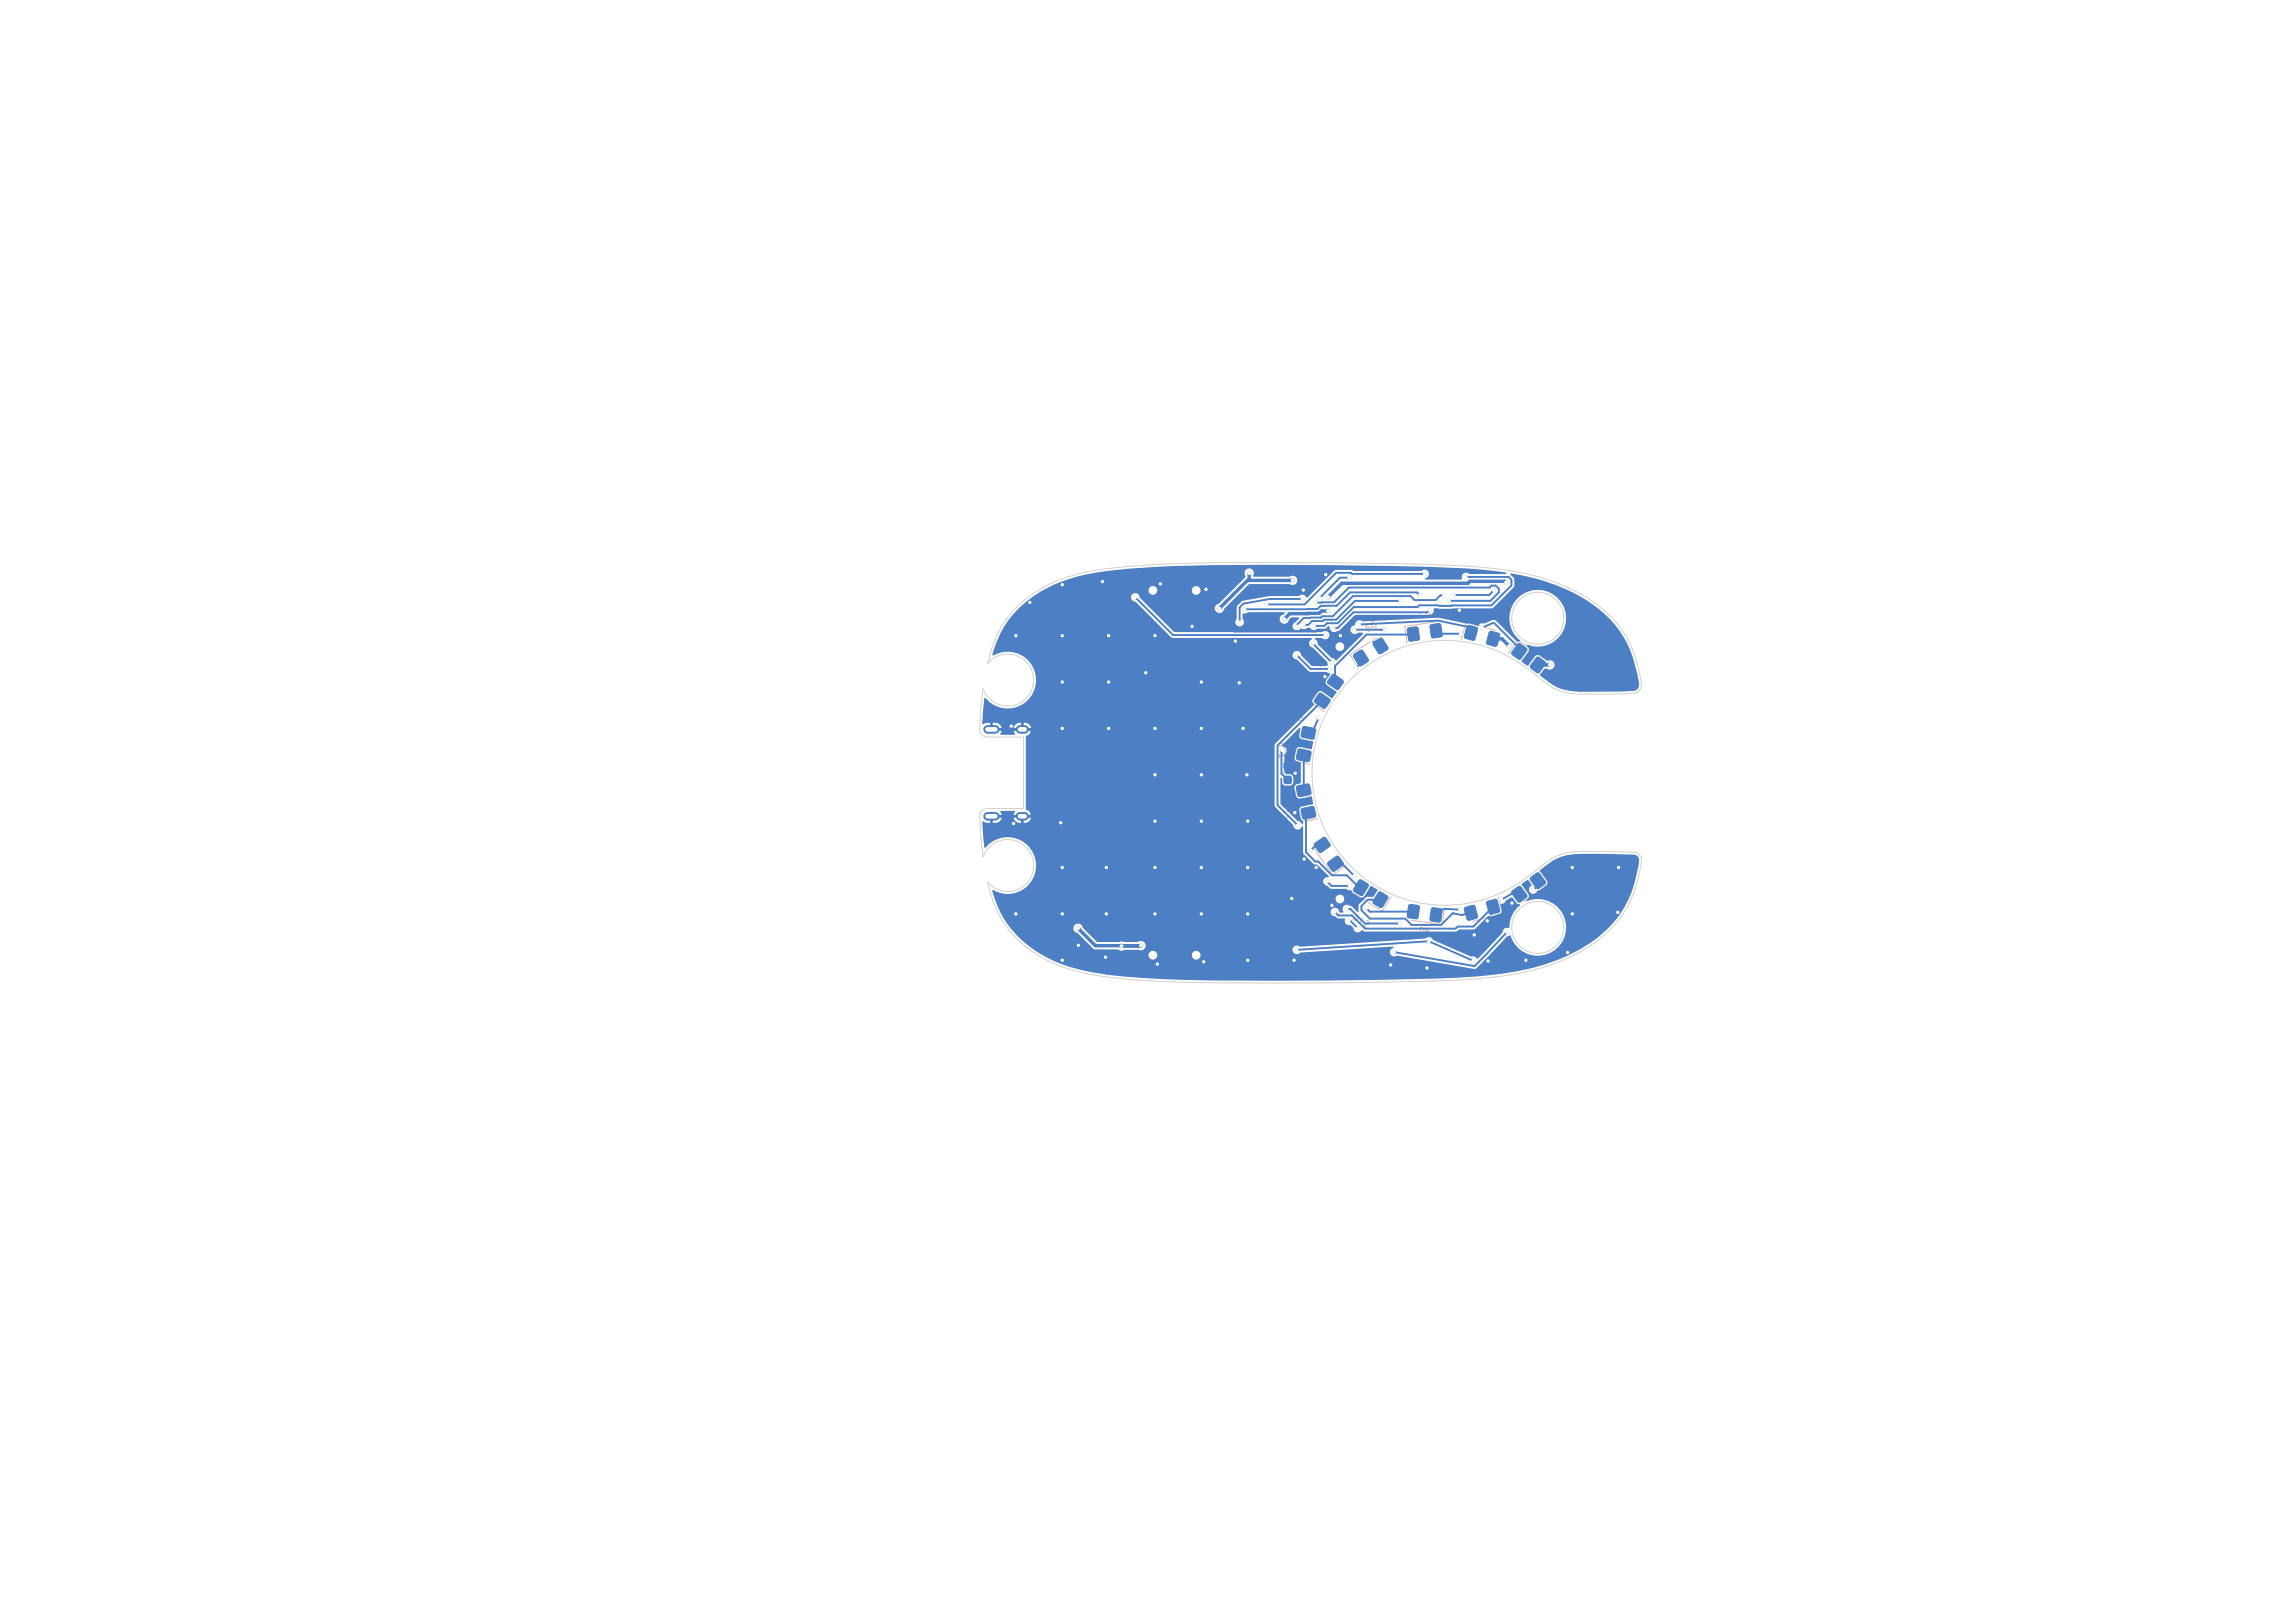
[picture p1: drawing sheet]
<svg xmlns="http://www.w3.org/2000/svg" width="297mm" height="210mm" viewBox="0 0 297 210" stroke-linecap="round" stroke-linejoin="round" font-family="sans-serif">
<defs><g id="words">
<g font-size="1.1" fill="#e8b2a7">
<text x="177.8" y="80.1" transform="rotate(148 177.8 80.1)">D9</text>
<text x="192.8" y="79.3" transform="rotate(-165 192.8 79.3)">D8</text>
<text x="170.7" y="84.6" transform="rotate(125 170.7 84.6)">D4</text>
<text x="202.7" y="85.2" transform="rotate(-144 202.7 85.2)">D2</text>
<text x="168" y="90.9" transform="rotate(102 168 90.9)">D10</text>
<text x="165.6" y="103.9" transform="rotate(78 165.6 103.9)">D11</text>
<text x="169.7" y="114" transform="rotate(55 169.7 114)">D5</text>
<text x="183.4" y="120.9" transform="rotate(8 183.4 120.9)">D6</text>
</g>
<g font-size="1.1" fill="#fff">
<text x="185.2" y="78.8" transform="rotate(172 185.2 78.8)">D3</text>
<text x="165.3" y="95.9" transform="rotate(90 165.3 95.9)">RT1</text>
<text x="174.8" y="119" transform="rotate(32 174.8 119)">D12</text>
<text x="190.7" y="121.4" transform="rotate(-15 190.7 121.4)">D13</text>
</g>
</g></defs>
<g fill="none" stroke="#e8b2a7" stroke-width=".16">
<path d="M133.2 98.2l.4 1 .3-1M134.2 98.7h.4M134.7 98.2h-.5v1h.5M135.1 98.2v1M136.2 98.2v1l-.6-1v1M137.4 98.7h.4M137.9 98.2h-.5v1M138.3 98.2v1M139.3 98.2v1l-.5-1v1M139.8 98.2a.51 .51 0 0 1 .6 .5 .51 .51 0 0 1-.6 .5zM140.8 98.7h.3M141.3 98.2h-.5v1h.5"/>
<path d="M141.7 98.7h.5l.1-.2-.1-.2-.1-.1h-.4v1M142 98.7l.3 .5M143.8 98.1a1.15 1.15 0 0 0 0 1.5M144.1 98.3a.34 .34 0 0 1 .4-.1 .34 .34 0 0 1 .3 .3v.4a.33 .33 0 0 1-.4 .3 .33 .33 0 0 1-.3-.3zM145.2 98.7h.5l.1-.2-.1-.2-.1-.1h-.4v1M145.4 98.7l.4 .5M146.7 98.3a.47 .47 0 0 0-.6 .4 .47 .47 0 0 0 .6 .5l.1-.4h-.2M147 99.2l.4-1 .3 1M147.1 98.9h.5M148.6 98.2v1l-.6-1v1M149.1 98.2v1M150.1 98.3a.4 .4 0 0 0-.5 0 .4 .4 0 0 0-.1 .5 .37 .37 0 0 0 .2 .4 .37 .37 0 0 0 .4-.1"/>
<path d="M150.5 98.1a1.15 1.15 0 0 1 0 1.5M152 98.7h.5l.1-.2-.1-.2-.1-.1h-.4v1M152.2 98.7l.4 .5M153 98.7h.3M153.5 98.2h-.5v1h.5M153.8 98.2l.3 1 .3-1M155.4 99.2l.3-1 .3 1M155.5 98.9h.5M157.1 98.3l.4-.1 .1 .1 .1 .2-.7 .7h.7M158.1 98.3l.2-.1a.53 .53 0 0 1 .3 .5 .53 .53 0 0 1-.3 .5l-.2-.1-.1-.3zM159 98.3l.4-.1 .1 .1 .1 .2-.6 .7h.6M160.4 98.2a.4 .4 0 0 0-.4 .4v.4v.2h.3l.2-.1v-.3l-.1-.2h-.3l-.1 .2"/>
<path d="M161 98.8h.7M162.1 99.2h.6M162.1 98.5l.3-.3v1M163.2 98.3l.1-.1a.53 .53 0 0 1 .4 .5 .53 .53 0 0 1-.4 .5 .66 .66 0 0 1-.1-.9zM128.8 107.4l.5-.1 .1-.1-.1-.3h-.1h-.4v1M129.8 107.3h.3M130.3 106.9h-.5v1h.5M130.7 107.4l.5-.1 .1-.1-.1-.3h-.1h-.4v1M131 107.4l.3 .5M132.2 106.9h-.3l-.2 .1 .1 .3 .4 .2v.3l-.2 .1-.3-.1M132.7 107a.34 .34 0 0 1 .4-.1 .34 .34 0 0 1 .2 .3v.3a.33 .33 0 0 1-.3 .4 .33 .33 0 0 1-.4-.4zM134.3 106.9v1l-.6-1v1"/>
<path d="M134.6 107.9l.4-1 .3 1M134.7 107.6h.5M135.6 106.9v1h.5M137.2 107.4l.5-.1 .1-.1-.1-.3h-.1h-.4v1M138.2 107.4l.5-.1 .1-.1-.1-.3h-.1h-.4v1M138.4 107.4l.4 .5M139.2 107a.34 .34 0 0 1 .4-.1 .34 .34 0 0 1 .2 .3v.3a.33 .33 0 0 1-.3 .4 .33 .33 0 0 1-.4-.4zM140.1 106.9h.6M140.4 106.9v1M141 107a.34 .34 0 0 1 .4-.1 .34 .34 0 0 1 .2 .3v.3a.33 .33 0 0 1-.3 .4 .33 .33 0 0 1-.3-.4zM141.9 106.9h.6M142.2 106.9v1"/>
<path d="M142.7 106.9l.3 .5M143 107.4v.5M143.3 106.9l-.3 .5M143.7 107.4l.4-.1 .1-.1v-.3h-.2h-.3v1M144.7 107.3h.3M145.1 106.9h-.4v1h.4M146.3 107.5h.8M148.9 106.9v1l-.6-1v1M149.4 107a.34 .34 0 0 1 .4-.1 .34 .34 0 0 1 .2 .3v.3a.33 .33 0 0 1-.3 .4 .33 .33 0 0 1-.4-.4zM150.3 106.9h.6M150.6 106.9v1M151.8 107.9l.3-1 .4 1"/>
<path d="M151.9 107.6h.5M153.6 107.9v-1l.3 .7 .3-.7v1M154.7 107.3h.3M155.2 106.9h-.5v1h.5M155.6 106.9a.51 .51 0 0 1 .6 .5 .51 .51 0 0 1-.6 .5zM156.6 106.9v1M157.7 106.9a.4 .4 0 0 0-.5 0 .4 .4 0 0 0-.2 .5 .37 .37 0 0 0 .2 .4 .37 .37 0 0 0 .5 0M158 107.9l.3-1 .3 1M158 107.6h.5M159 106.9v1h.4M160.5 106.9a.51 .51 0 0 1 .6 .5 .51 .51 0 0 1-.6 .5zM161.5 107.3h.4"/>
<path d="M162 106.9h-.5v1h.5M162.3 106.9l.3 1 .4-1M163.3 106.9v1M164.3 106.9a.4 .4 0 0 0-.5 0 .4 .4 0 0 0-.1 .5 .37 .37 0 0 0 .2 .4 .37 .37 0 0 0 .4 0M164.8 107.3h.3M165.2 106.9h-.4v1h.4"/>
</g>
<g fill="none" stroke="#e8b2a7" stroke-width=".13">
<path d="M166.1 99.7v.6M167.2 99.7v.6M168.2 94.5l-.8 4 2.1 .4M172 87.5l-2.4 3.3 1.8 1.3M178.2 82.6l-3.5 2.1 1.1 1.9M185.8 80.5l-4 .6 .3 2.2M193.6 81.6l-3.9-1.1-.6 2.2M195.2 84.6l1.3-1.8 3.3 2.4M166.2 105.6l.1 .4M167.6 102.4l.8 4 2.1-.5M170.1 109.9l2.4 3.3 1.7-1.2M175.4 115.8l3.5 2.1 1.1-1.9"/>
<path d="M187 117.4l-.4 2.2-4-.5M193.9 116l.6 2.2-4 1M199.3 112.6l1.2 1.7-3.3 2.4M201.1 114.8a.4 .4 0 0 1 .6 .1 .4 .4 0 0 1-.1 .6zM201.7 114.4l.5-.3 .1 .8"/>
</g>
<g fill="#fff" stroke="#fff" stroke-width=".13">
<circle cx="139.5" cy="120.1" r=".18"/>
<circle cx="167.3" cy="75.1" r=".17"/>
<circle cx="157.8" cy="78.7" r=".18"/>
<circle cx="161.7" cy="74.2" r=".17"/>
<circle cx="147.7" cy="122.4" r=".18"/>
<circle cx="145.1" cy="122.4" r=".18"/>
<circle cx="137.5" cy="82.3" r=".15"/>
<circle cx="143.5" cy="82.3" r=".15"/>
<circle cx="137.5" cy="118.3" r=".15"/>
<circle cx="133.3" cy="78" r=".15"/>
<circle cx="137.3" cy="106.5" r=".15"/>
<circle cx="137.5" cy="75.7" r=".15"/>
<circle cx="156.1" cy="76.3" r=".15"/>
<circle cx="161.5" cy="118.3" r=".15"/>
<circle cx="173.5" cy="82.3" r=".15"/>
<circle cx="160.9" cy="94.3" r=".15"/>
<circle cx="143.5" cy="88.3" r=".15"/>
<circle cx="209.5" cy="112.3" r=".15"/>
<circle cx="171.5" cy="87.6" r=".15"/>
<circle cx="172.4" cy="117.2" r=".15"/>
<circle cx="155.5" cy="118.3" r=".15"/>
<circle cx="167.6" cy="105.2" r=".15"/>
<circle cx="160.4" cy="88.4" r=".15"/>
<circle cx="139.6" cy="122.3" r=".15"/>
<circle cx="159.9" cy="83" r=".15"/>
<circle cx="209.4" cy="118.1" r=".15"/>
<circle cx="184.7" cy="125.3" r=".15"/>
<circle cx="203.5" cy="118.3" r=".15"/>
<circle cx="167.2" cy="116.3" r=".15"/>
<circle cx="143.5" cy="94.3" r=".15"/>
<circle cx="143.1" cy="123.9" r=".15"/>
<circle cx="149.5" cy="118.3" r=".15"/>
<circle cx="149.5" cy="82.3" r=".15"/>
<circle cx="192.5" cy="119.2" r=".15"/>
<circle cx="155.5" cy="100.3" r=".15"/>
<circle cx="137.5" cy="124.3" r=".15"/>
<circle cx="148.3" cy="87.1" r=".15"/>
<circle cx="149.5" cy="112.3" r=".15"/>
<circle cx="161.5" cy="106.3" r=".15"/>
<circle cx="131.5" cy="118.3" r=".15"/>
<circle cx="195.7" cy="116.9" r=".15"/>
<circle cx="137.5" cy="112.3" r=".15"/>
<circle cx="155.5" cy="112.3" r=".15"/>
<circle cx="155.5" cy="106.3" r=".15"/>
<circle cx="197.5" cy="124.3" r=".15"/>
<circle cx="180" cy="124.9" r=".15"/>
<circle cx="171.6" cy="74.4" r=".15"/>
<circle cx="155.8" cy="124.5" r=".15"/>
<circle cx="155.5" cy="94.3" r=".15"/>
<circle cx="188.9" cy="79" r=".15"/>
<circle cx="168.8" cy="111.2" r=".15"/>
<circle cx="137.5" cy="94.3" r=".15"/>
<circle cx="192.6" cy="124.4" r=".15"/>
<circle cx="154.3" cy="81.1" r=".15"/>
<circle cx="161.5" cy="112.3" r=".15"/>
<circle cx="155.5" cy="88.3" r=".15"/>
<circle cx="143.2" cy="118.3" r=".15"/>
<circle cx="167.6" cy="100" r=".15"/>
<circle cx="161.5" cy="124.3" r=".15"/>
<circle cx="167.5" cy="124.3" r=".15"/>
<circle cx="168.7" cy="76.4" r=".15"/>
<circle cx="149.5" cy="94.3" r=".15"/>
<circle cx="203.5" cy="112.3" r=".15"/>
<circle cx="137.5" cy="88.3" r=".15"/>
<circle cx="130.9" cy="94" r=".15"/>
<circle cx="143.2" cy="112.3" r=".15"/>
<circle cx="131.5" cy="82.3" r=".15"/>
<circle cx="150.2" cy="75.6" r=".15"/>
<circle cx="202.9" cy="123.3" r=".15"/>
<circle cx="131.2" cy="106.6" r=".15"/>
<circle cx="161.4" cy="100.3" r=".15"/>
<circle cx="149.8" cy="124.8" r=".15"/>
<circle cx="142.7" cy="75.3" r=".15"/>
<circle cx="170.3" cy="112.2" r=".15"/>
<circle cx="149.5" cy="100.3" r=".15"/>
<circle cx="149.5" cy="106.3" r=".15"/>
<circle cx="163.9" cy="78.2" r=".15"/>
<circle cx="184.4" cy="74.3" r=".15"/>
<circle cx="161.1" cy="78.8" r=".15"/>
<circle cx="183.7" cy="77" r=".15"/>
<circle cx="170.1" cy="81" r=".15"/>
<circle cx="186.3" cy="78" r=".15"/>
<circle cx="189.7" cy="74.7" r=".15"/>
<circle cx="188.2" cy="77" r=".15"/>
<circle cx="193.3" cy="76.4" r=".15"/>
<circle cx="174.6" cy="114.6" r=".15"/>
<circle cx="171.8" cy="114.1" r=".15"/>
<circle cx="167.8" cy="81" r=".15"/>
<circle cx="174.6" cy="119.2" r=".15"/>
<circle cx="186.8" cy="77" r=".15"/>
<circle cx="170.3" cy="78" r=".15"/>
<circle cx="187.5" cy="77.7" r=".15"/>
<circle cx="172.6" cy="81.3" r=".15"/>
<circle cx="171.5" cy="82.2" r=".15"/>
<circle cx="146.9" cy="77.3" r=".15"/>
<circle cx="184.9" cy="121.8" r=".15"/>
<circle cx="190.6" cy="124.3" r=".15"/>
<circle cx="168.5" cy="77.5" r=".15"/>
<circle cx="167.8" cy="122.9" r=".15"/>
<circle cx="160.4" cy="80.5" r=".15"/>
<circle cx="181.2" cy="77.8" r=".15"/>
<circle cx="168.7" cy="80.9" r=".15"/>
<circle cx="179.2" cy="81.5" r=".15"/>
<circle cx="175.3" cy="81.5" r=".15"/>
<circle cx="170" cy="83.2" r=".15"/>
<circle cx="172.3" cy="85.7" r=".15"/>
<circle cx="174.6" cy="74.7" r=".15"/>
<circle cx="170.8" cy="77.3" r=".15"/>
<circle cx="174.3" cy="117.6" r=".15"/>
<circle cx="181.1" cy="119.5" r=".15"/>
<circle cx="194.9" cy="75.3" r=".18"/>
<circle cx="171.9" cy="77.3" r=".18"/>
<circle cx="195.3" cy="83.6" r=".17"/>
<circle cx="200.6" cy="86" r=".17"/>
<circle cx="166.2" cy="80.1" r=".17"/>
<circle cx="171.9" cy="79.1" r=".18"/>
<circle cx="180.4" cy="123.2" r=".15"/>
<circle cx="195" cy="120.6" r=".15"/>
<circle cx="198.4" cy="115.1" r=".15"/>
<circle cx="172.8" cy="118" r=".15"/>
<circle cx="189" cy="82" r=".15"/>
<circle cx="191.8" cy="81.2" r=".15"/>
<circle cx="167.9" cy="106.8" r=".15"/>
<circle cx="169.6" cy="110" r=".15"/>
<circle cx="176.8" cy="117.5" r=".15"/>
<circle cx="175.2" cy="113.3" r=".15"/>
<circle cx="188.9" cy="117.7" r=".15"/>
<circle cx="194.3" cy="116.4" r=".15"/>
<circle cx="175.9" cy="80.8" r=".15"/>
<circle cx="177.5" cy="82.8" r=".15"/>
<circle cx="175.5" cy="86.4" r=".15"/>
<circle cx="170.6" cy="92.9" r=".15"/>
<circle cx="167.8" cy="84.8" r=".15"/>
<circle cx="172.1" cy="86.6" r=".15"/>
<circle cx="154.8" cy="123.6" r=".5"/>
<circle cx="154.8" cy="76.4" r=".5"/>
<circle cx="173.4" cy="83.7" r=".5"/>
<circle cx="149.2" cy="76.4" r=".5"/>
<circle cx="173.4" cy="116.3" r=".5"/>
<circle cx="149.2" cy="123.6" r=".5"/>
</g>
<path d="M127.8 94.4h1M132 94.4h.6M127.8 105.6h1M132 105.6h.6" fill="none" stroke="#fff" stroke-width=".6"/>
<path d="M127.8 94.4h1M132 94.4h.6M127.8 105.6h1M132 105.6h.6" fill="none" stroke="#9afff8" stroke-width="1.1"/>
<g fill="#9afff8" stroke="#9afff8" stroke-width=".13">
<path d="M189.9 81l.2-.1 1.1 .4-.3 1.4-.1 .1-1.1-.2-.2-.1v-.2z"/>
<path d="M192.8 81.8l.2-.1 1.1 .4-.3 1.4-.2 .1h-.1l-1.1-.3v-.2z"/>
<path d="M198.1 113.5l.8-.5h.3l.8 1v.3l-.8 .6-.3 .1-.8-1.1-.1-.2z"/>
<path d="M195.7 115.3l.8-.6h.3l.8 1.1v.3l-.8 .6h-.3l-.8-1.1-.1-.2z"/>
<path d="M166.2 100.5l.2-.1 .6 .1 .1 .2-.1 .6-.1 .1-.7-.1v-.1z"/>
<path d="M166.2 98.7l.2-.1 .6 .1 .1 .1-.1 .7-.1 .1-.7-.1v-.2z"/>
<path d="M168.5 104.6l1.3-.2h.2l.3 1.1-.1 .1-1.3 .4h-.2l-.3-1.1z"/>
<path d="M167.9 101.7l1.3-.3 .2 .1 .1 .1 .1 1.1-1.3 .4-.2-.1-.3-1z"/>
<path d="M178.4 115.4h.3l.9 .7v.2l-.8 1.1-1-.5-.1-.1v-.2z"/>
<path d="M175.9 113.9h.3l.9 .6-.7 1.3-.2 .1-.9-.5-.1-.2v-.2z"/>
<path d="M196.4 83.4l.2-.1h.2l.8 .7v.2l-.9 1.1h-.2l-.9-.7z"/>
<path d="M198.8 85.1l.2-.1 .2 .1 .8 .7-.8 1.2-.1 .1-1-.6-.1-.2z"/>
<path d="M182.2 81.3l1-.2 .2 .1 .3 1.4-.1 .1-.1 .1-1.1 .1-.3-1.4z"/>
<path d="M185.1 80.9l1.1-.2h.2l.2 1.4v.2l-1.1 .2h-.2l-.1-.2z"/>
<path d="M168 97l.3-.1 1.3 .4-.1 1.1-.1 .1-1.4-.2-.2-.1v-.2z"/>
<path d="M168.6 94.1l.3-.1 1.3 .4 .1 .1-.3 1.1-1.4-.2-.2-.1v-.2z"/>
<path d="M170.7 89.8l.1-.1h.2l1.1 .8v.3l-.6 .8h-.3l-1.1-.8v-.2z"/>
<path d="M172.4 87.4l.1-.1h.2l1.1 .8v.3l-.6 .8h-.3l-1.1-.8v-.3z"/>
<path d="M175.2 84.7l.9-.5 .1-.1 .2 .1 .7 1.3-.9 .6-.2 .1-.8-1.2z"/>
<path d="M177.7 83.1l.9-.5h.2l.8 1.1v.2l-.1 .2-1 .5-.8-1.2z"/>
<path d="M171.9 111.5l1.2-.7 .2 .1 .5 .9-.1 .2-1.2 .7-.7-.8v-.2z"/>
<path d="M170.2 109.1l1.2-.8 .7 .9v.2l-.1 .2-1.2 .7-.7-.9v-.1z"/>
<path d="M192.5 116.7l1-.3h.1l.2 .1 .3 1.4-.2 .2-1.1 .2-.4-1.4z"/>
<path d="M189.6 117.4l1-.3 .2 .1 .1 .1 .3 1.4-1.1 .4h-.1l-.5-1.4z"/>
<path d="M185.3 117.5l1.1 .1 .2 .1v.2l-.2 1.4h-.2l-1.1-.2v-.2z"/>
<path d="M182.4 117.1l1.1 .1 .1 .1 .1 .1-.3 1.4-.2 .1-1-.2-.1-.2z"/>
<circle cx="154.8" cy="123.6" r=".85"/>
<circle cx="154.8" cy="76.4" r=".85"/>
<circle cx="173.4" cy="83.7" r=".85"/>
<circle cx="149.2" cy="76.4" r=".85"/>
<circle cx="173.4" cy="116.3" r=".85"/>
<circle cx="149.2" cy="123.6" r=".85"/>
</g>
<path d="M127.8 94.4h1M132 94.4h.6M127.8 105.6h1M132 105.6h.6" fill="none" stroke="#4d7fc4" stroke-width="1.1"/>
<g fill="#4d7fc4" stroke="#4d7fc4" stroke-width=".13">
<path d="M189.9 81l.2-.1 1.1 .4-.3 1.4-.1 .1-1.1-.2-.2-.1v-.2z"/>
<path d="M192.8 81.8l.2-.1 1.1 .4-.3 1.4-.2 .1h-.1l-1.1-.3v-.2z"/>
<path d="M198.1 113.5l.8-.5h.3l.8 1v.3l-.8 .6-.3 .1-.8-1.1-.1-.2z"/>
<path d="M195.7 115.3l.8-.6h.3l.8 1.1v.3l-.8 .6h-.3l-.8-1.1-.1-.2z"/>
<path d="M166.2 100.5l.2-.1 .6 .1 .1 .2-.1 .6-.1 .1-.7-.1v-.1z"/>
<path d="M166.2 98.7l.2-.1 .6 .1 .1 .1-.1 .7-.1 .1-.7-.1v-.2z"/>
<path d="M168.5 104.6l1.3-.2h.2l.3 1.1-.1 .1-1.3 .4h-.2l-.3-1.1z"/>
<path d="M167.9 101.7l1.3-.3 .2 .1 .1 .1 .1 1.1-1.3 .4-.2-.1-.3-1z"/>
<path d="M178.4 115.4h.3l.9 .7v.2l-.8 1.1-1-.5-.1-.1v-.2z"/>
<path d="M175.9 113.9h.3l.9 .6-.7 1.3-.2 .1-.9-.5-.1-.2v-.2z"/>
<path d="M196.4 83.4l.2-.1h.2l.8 .7v.2l-.9 1.1h-.2l-.9-.7z"/>
<path d="M198.8 85.1l.2-.1 .2 .1 .8 .7-.8 1.2-.1 .1-1-.6-.1-.2z"/>
<path d="M182.2 81.3l1-.2 .2 .1 .3 1.4-.1 .1-.1 .1-1.1 .1-.3-1.4z"/>
<path d="M185.1 80.9l1.1-.2h.2l.2 1.4v.2l-1.1 .2h-.2l-.1-.2z"/>
<path d="M168 97l.3-.1 1.3 .4-.1 1.1-.1 .1-1.4-.2-.2-.1v-.2z"/>
<path d="M168.6 94.1l.3-.1 1.3 .4 .1 .1-.3 1.1-1.4-.2-.2-.1v-.2z"/>
<path d="M170.7 89.8l.1-.1h.2l1.1 .8v.3l-.6 .8h-.3l-1.1-.8v-.2z"/>
<path d="M172.4 87.4l.1-.1h.2l1.1 .8v.3l-.6 .8h-.3l-1.1-.8v-.3z"/>
<path d="M175.2 84.7l.9-.5 .1-.1 .2 .1 .7 1.3-.9 .6-.2 .1-.8-1.2z"/>
<path d="M177.7 83.1l.9-.5h.2l.8 1.1v.2l-.1 .2-1 .5-.8-1.2z"/>
<path d="M171.9 111.5l1.2-.7 .2 .1 .5 .9-.1 .2-1.2 .7-.7-.8v-.2z"/>
<path d="M170.2 109.1l1.2-.8 .7 .9v.2l-.1 .2-1.2 .7-.7-.9v-.1z"/>
<path d="M192.5 116.7l1-.3h.1l.2 .1 .3 1.4-.2 .2-1.1 .2-.4-1.4z"/>
<path d="M189.6 117.4l1-.3 .2 .1 .1 .1 .3 1.4-1.1 .4h-.1l-.5-1.4z"/>
<path d="M185.3 117.5l1.1 .1 .2 .1v.2l-.2 1.4h-.2l-1.1-.2v-.2z"/>
<path d="M182.4 117.1l1.1 .1 .1 .1 .1 .1-.3 1.4-.2 .1-1-.2-.1-.2z"/>
<circle cx="154.8" cy="123.6" r=".85"/>
<circle cx="154.8" cy="76.4" r=".85"/>
<circle cx="173.4" cy="83.7" r=".85"/>
<circle cx="149.2" cy="76.4" r=".85"/>
<circle cx="173.4" cy="116.3" r=".85"/>
<circle cx="149.2" cy="123.6" r=".85"/>
</g>
<g fill="#ececec" stroke="#ececec" stroke-width=".13">
<circle cx="139.5" cy="120.1" r=".35"/>
<circle cx="167.3" cy="75.1" r=".35"/>
<circle cx="157.8" cy="78.7" r=".35"/>
<circle cx="161.7" cy="74.2" r=".35"/>
<circle cx="147.7" cy="122.4" r=".35"/>
<circle cx="145.1" cy="122.4" r=".35"/>
<circle cx="137.5" cy="82.3" r=".3"/>
<circle cx="143.5" cy="82.3" r=".3"/>
<circle cx="137.5" cy="118.3" r=".3"/>
<circle cx="133.3" cy="78" r=".3"/>
<circle cx="137.3" cy="106.5" r=".3"/>
<circle cx="137.5" cy="75.7" r=".3"/>
<circle cx="156.1" cy="76.3" r=".3"/>
<circle cx="161.5" cy="118.3" r=".3"/>
<circle cx="173.5" cy="82.3" r=".3"/>
<circle cx="160.9" cy="94.3" r=".3"/>
<circle cx="143.5" cy="88.3" r=".3"/>
<circle cx="209.5" cy="112.3" r=".3"/>
<circle cx="171.5" cy="87.6" r=".3"/>
<circle cx="172.4" cy="117.2" r=".3"/>
<circle cx="155.5" cy="118.3" r=".3"/>
<circle cx="167.6" cy="105.2" r=".3"/>
<circle cx="160.4" cy="88.4" r=".3"/>
<circle cx="139.6" cy="122.3" r=".3"/>
<circle cx="159.9" cy="83" r=".3"/>
<circle cx="209.4" cy="118.1" r=".3"/>
<circle cx="184.7" cy="125.3" r=".3"/>
<circle cx="203.5" cy="118.3" r=".3"/>
<circle cx="167.2" cy="116.3" r=".3"/>
<circle cx="143.5" cy="94.3" r=".3"/>
<circle cx="143.1" cy="123.9" r=".3"/>
<circle cx="149.5" cy="118.3" r=".3"/>
<circle cx="149.5" cy="82.3" r=".3"/>
<circle cx="192.5" cy="119.2" r=".3"/>
<circle cx="155.5" cy="100.3" r=".3"/>
<circle cx="137.5" cy="124.3" r=".3"/>
<circle cx="148.3" cy="87.1" r=".3"/>
<circle cx="149.5" cy="112.3" r=".3"/>
<circle cx="161.5" cy="106.3" r=".3"/>
<circle cx="131.5" cy="118.3" r=".3"/>
<circle cx="195.7" cy="116.9" r=".3"/>
<circle cx="137.5" cy="112.3" r=".3"/>
<circle cx="155.5" cy="112.3" r=".3"/>
<circle cx="155.5" cy="106.3" r=".3"/>
<circle cx="197.5" cy="124.3" r=".3"/>
<circle cx="180" cy="124.9" r=".3"/>
<circle cx="171.6" cy="74.4" r=".3"/>
<circle cx="155.8" cy="124.5" r=".3"/>
<circle cx="155.5" cy="94.3" r=".3"/>
<circle cx="188.9" cy="79" r=".3"/>
<circle cx="168.8" cy="111.2" r=".3"/>
<circle cx="137.5" cy="94.3" r=".3"/>
<circle cx="192.6" cy="124.4" r=".3"/>
<circle cx="154.3" cy="81.1" r=".3"/>
<circle cx="161.5" cy="112.3" r=".3"/>
<circle cx="155.5" cy="88.3" r=".3"/>
<circle cx="143.2" cy="118.3" r=".3"/>
<circle cx="167.6" cy="100" r=".3"/>
<circle cx="161.5" cy="124.3" r=".3"/>
<circle cx="167.5" cy="124.3" r=".3"/>
<circle cx="168.7" cy="76.4" r=".3"/>
<circle cx="149.5" cy="94.3" r=".3"/>
<circle cx="203.5" cy="112.3" r=".3"/>
<circle cx="137.5" cy="88.3" r=".3"/>
<circle cx="130.9" cy="94" r=".3"/>
<circle cx="143.2" cy="112.3" r=".3"/>
<circle cx="131.5" cy="82.3" r=".3"/>
<circle cx="150.2" cy="75.6" r=".3"/>
<circle cx="202.9" cy="123.3" r=".3"/>
<circle cx="131.2" cy="106.6" r=".3"/>
<circle cx="161.4" cy="100.3" r=".3"/>
<circle cx="149.8" cy="124.8" r=".3"/>
<circle cx="142.7" cy="75.3" r=".3"/>
<circle cx="170.3" cy="112.2" r=".3"/>
<circle cx="149.5" cy="100.3" r=".3"/>
<circle cx="149.5" cy="106.3" r=".3"/>
<circle cx="163.9" cy="78.2" r=".3"/>
<circle cx="184.4" cy="74.3" r=".3"/>
<circle cx="161.1" cy="78.8" r=".3"/>
<circle cx="183.7" cy="77" r=".3"/>
<circle cx="170.1" cy="81" r=".3"/>
<circle cx="186.3" cy="78" r=".3"/>
<circle cx="189.7" cy="74.7" r=".3"/>
<circle cx="188.2" cy="77" r=".3"/>
<circle cx="193.3" cy="76.4" r=".3"/>
<circle cx="174.6" cy="114.6" r=".3"/>
<circle cx="171.8" cy="114.1" r=".3"/>
<circle cx="167.8" cy="81" r=".3"/>
<circle cx="174.6" cy="119.2" r=".3"/>
<circle cx="186.8" cy="77" r=".3"/>
<circle cx="170.3" cy="78" r=".3"/>
<circle cx="187.5" cy="77.7" r=".3"/>
<circle cx="172.6" cy="81.3" r=".3"/>
<circle cx="171.5" cy="82.2" r=".3"/>
<circle cx="146.9" cy="77.3" r=".3"/>
<circle cx="184.9" cy="121.8" r=".3"/>
<circle cx="190.6" cy="124.3" r=".3"/>
<circle cx="168.5" cy="77.5" r=".3"/>
<circle cx="167.8" cy="122.9" r=".3"/>
<circle cx="160.4" cy="80.5" r=".3"/>
<circle cx="181.2" cy="77.8" r=".3"/>
<circle cx="168.7" cy="80.9" r=".3"/>
<circle cx="179.2" cy="81.5" r=".3"/>
<circle cx="175.3" cy="81.5" r=".3"/>
<circle cx="170" cy="83.2" r=".3"/>
<circle cx="172.3" cy="85.7" r=".3"/>
<circle cx="174.6" cy="74.7" r=".3"/>
<circle cx="170.8" cy="77.3" r=".3"/>
<circle cx="174.3" cy="117.6" r=".3"/>
<circle cx="181.1" cy="119.5" r=".3"/>
<circle cx="194.9" cy="75.3" r=".35"/>
<circle cx="171.9" cy="77.3" r=".35"/>
<circle cx="195.3" cy="83.6" r=".35"/>
<circle cx="200.6" cy="86" r=".35"/>
<circle cx="166.2" cy="80.1" r=".35"/>
<circle cx="171.9" cy="79.1" r=".35"/>
<circle cx="180.4" cy="123.2" r=".3"/>
<circle cx="195" cy="120.6" r=".3"/>
<circle cx="198.4" cy="115.1" r=".3"/>
<circle cx="172.8" cy="118" r=".3"/>
<circle cx="189" cy="82" r=".3"/>
<circle cx="191.8" cy="81.2" r=".3"/>
<circle cx="167.9" cy="106.8" r=".3"/>
<circle cx="169.6" cy="110" r=".3"/>
<circle cx="176.8" cy="117.5" r=".3"/>
<circle cx="175.2" cy="113.3" r=".3"/>
<circle cx="188.9" cy="117.7" r=".3"/>
<circle cx="194.3" cy="116.4" r=".3"/>
<circle cx="175.9" cy="80.8" r=".3"/>
<circle cx="177.5" cy="82.8" r=".3"/>
<circle cx="175.5" cy="86.4" r=".3"/>
<circle cx="170.6" cy="92.9" r=".3"/>
<circle cx="167.8" cy="84.8" r=".3"/>
<circle cx="172.1" cy="86.6" r=".3"/>
</g>
<path d="M161.7 74.2v.9M167.3 75.1h-5.9l-3.6 3.6M171.9 79.1h-.9l-.3 .3h-3.8l-.7 .7M194.9 75.3l-.1-.1h-4.6l-.2 .3h-16.3l-1.8 1.8M193.2 82.7h1.2l.9 .9M199 86h1.6M139.5 120.1l2.3 2.3h5.9h-2.6" fill="none" stroke="#4d7fc4" stroke-width=".45"/>
<path d="M149.2 76.4h5.6v.3l4.9 5h10.6l.2-.2h1.4l.4 .4h1.1M188.9 79l-.8 .7h-12.5l-2.2 2.2M128.3 94.4h5.2v11.2h-5.2M166.6 99.1l1 .9M173.4 81.9v1.8M170.3 112.2v1.4l2.8 2.7h.3l-6.1 6.1h-.2l-.9 1h-.2l-.3 .2h-24.9l-1.2-1.3M171.5 118.3l2.5 2.5h.8l.4 .4h1l.1-.1h12.5l.1-.1h1.9M186.1 121.1h.1" fill="none" stroke="#4d7fc4" stroke-width=".3"/>
<g fill="none" stroke="#4d7fc4" stroke-width=".25">
<path d="M146.9 77.3l4.9 4.9h19.7M168.5 77.5h-4.2l-3.4 .6-.5 .5v1.9M174.6 74.7h-1.2l-2.6 2.6M181.2 77.8h-5.9l-2.4 2.4h-1.6l-.2 .2h-1.3l-.5 .5h-.6M183.7 77l-.3-.3h-8.7l-1.7 1.7h-2.1l-.4 .4h-9.4M184.4 74.3h-9.4l-.2-.2h-1.9l-4.1 4.1h-4.9M184.8 79.2h-9.6l-2.1 2.1h-.5M186.2 78.3h-2.5l-.3 .3h-8.2l-2.1 2h-1.4l-.3 .4h-1.3M186.3 78l-.1 .3M186.8 77h-.4l-.6 .6h-2.7l-.6-.5h-7.4l-2.6 2.6h-1.4l-.1 .2-2.3 .1-.9 .8v.2M187.5 77.7h5.4l1.1-1v-.5l-.4-.4h-.6l-.2 .2h-18.2l-1.9 1.9-2.4 .1M189.7 74.7h5.5l.4 .3v.8l-2.6 2.5-6.7 .1-.1-.1"/>
<path d="M193.3 76.4l-.6 .6h-4.5M165.8 97.2v2.9l.8 .8M167.8 84.8l1.8 1.8h2.5M168.7 97.7v4.6M170 83.2v.1l2.3 2.4M170.6 92.9l-.6 1.4M171.1 90.7l-5.8 5.8v7.7l2.6 2.6M175.3 81.5h3.9M175.9 80.8l10.2-.5 3.8 .8M175.9 86l-.4 .4M177.5 82.8l.3 .3M182.9 82l-.1 .1h-6l-4 4.1v2"/>
<path d="M186.5 82h2.5M193.2 80.6l-1.4 .6M193.3 80.6l3.3 3.3v.4M169.3 105.2l-.3 .3v4.8l1.2 1.2h.4l1.8 1.8h1.9l1.6 1.6h.2M171.1 109.3h-.8l-.7 .7M171.8 114.1l.5 .5h2.3M172.8 118l.4 .5h1.8M172.8 111.8h.9l1.5 1.5M174.3 117.6h.5l1.8 1.9h4.5M176.8 117.5l.5 .5h5.6M178.7 116.4h-1.7l-.8 .8v.6l1.1 1.1h4.6l.8 .8h3.8l1.6-1.6M186.5 117.7l.5-.1 1.9 .1"/>
<path d="M188.1 118.2l1.1 .2 .5-.2M193.2 117.3l-2.5 2.6h-2.1l-.2 .3h-11.7M195.7 115.6l-1.4 .8M198.8 114.8l-.4 .3M184.7 121.8l-16.9 1.1M184.9 121.8l5.7 2.5M195 120.6l-4.2 4.4-10.4-1.8"/>
</g>
<g fill="#4d7fc4">
<path d="M132 78.5l1.8-1.4 1.1-.7a22.4 22.4 0 0 1 8.5-2.5l2.7-.3 5.7-.4a639.8 639.8 0 0 1 33.2 .1l4.8 .2 3.8 .4 1.4 .2-.1 .2h-4.7a.58 .58 0 0 0-.8-.1 .58 .58 0 0 0-.2 .7l-.1 .1h-4.6l-.1-.1a.59 .59 0 0 0 .5-.9 .59 .59 0 0 0-1-.1h-8.7l-.4-.2h-1.9l-.3 .2-1.2 1.2h-3.5v-.2a.63 .63 0 0 0-1-.3h-4.6l-.1-.1a.61 .61 0 0 0-.1-.8 .61 .61 0 0 0-.9 0 .61 .61 0 0 0 0 .9v.1l-3.5 3.4a.62 .62 0 0 0-.5 .6 .62 .62 0 0 0 .6 .6 .62 .62 0 0 0 .6-.5l3.2-3.2h5.3a.6 .6 0 0 0 1-.5h3.5l-2.3 2.2a.66 .66 0 0 0-1-.2h-3.8l-3.5 .6-.7 .8-.1 1.6a.57 .57 0 0 0 0 .8 .57 .57 0 0 0 .8 0 .57 .57 0 0 0 0-.8v-.7h.4l.3-.2h4.7a.31 .31 0 0 1-.3 .4 .61 .61 0 0 0 0 1 .61 .61 0 0 0 .9-.4l.3-.3h1v.1l-.5 .5a.57 .57 0 0 0-.2 .9 .57 .57 0 0 0 1-.1 .64 .64 0 0 0 .8-.1h.3a.81 .81 0 0 0 1 .2h.9l.5-.4h.1a.71 .71 0 0 0 .6 .8l.8-.2 1.9-2h9.6a.71 .71 0 0 0 .7-.9l2.2 .1 5.4-.1 2.7-2.7 .1-1.1-.5-.5v-.2h.1a23.9 23.9 0 0 1 11.9 5.1l.8 .8a12.9 12.9 0 0 1 3 4.9l.6 2.3 .2 1.2-.2 .7-.4 .2-7.1 .1-2.1-.3-1.4-.6-1.6-1.2v-.1l.5-.7 .4-.1a.62 .62 0 0 0 .8 0 .62 .62 0 0 0 0-.9 .62 .62 0 0 0-.8-.1l-.9-.7a.51 .51 0 0 0-.7 .1l-.8 1.2-.8-.4a.13 .13 0 0 1-.1-.2 .13 .13 0 0 1 .1-.1l.8-1.1a.72 .72 0 0 0-.2-.8v-.1l.8 .2 .7 .1 .7-.1 .7-.2 .6-.4 .6-.5 .4-.6 .3-.6 .2-.7 .1-.7-.1-.7-.2-.7-.4-.6-.5-.6-.6-.4-.6-.3-.7-.2-.7-.1-.7 .1-.7 .2-.6 .4-.6 .5-.4 .6-.3 .6-.2 .7-.1 .7 .1 .7 .2 .7 .4 .6 .7 .7v.2h-.4l-2.7-2.7-.5-.1-1 .5a.59 .59 0 0 0-.8 .2l-5.2-1-9.8 .5a.6 .6 0 0 0-.6-.1 .6 .6 0 0 0-.4 .6 .57 .57 0 0 0-.5 .8 .57 .57 0 0 0 1 .2h.5l.1 .1-3.5 3.5-.3-.3-.3-.1-1.8-1.7a.66 .66 0 0 0-.4-.7l.1-.2h.8a.57 .57 0 0 0 .9 .1 .57 .57 0 0 0 0-.8 .57 .57 0 0 0-.9 0h-19l-4.5-4.5a.57 .57 0 0 0-.5-.6 .57 .57 0 0 0-.6 .6 .57 .57 0 0 0 .6 .6l4.7 4.6h18l.1 .1a.61 .61 0 0 0-.4 .7 .61 .61 0 0 0 .5 .5l1.9 1.8v.5l-.2 .1h-1.8l-1.4-1.4a.57 .57 0 0 0-.5-.6 .57 .57 0 0 0-.6 .6 .57 .57 0 0 0 .6 .6l1.6 1.5h2.1l.5 .3-.5 .9v.4l1.4 1v.1l-.6 .7-.1 .1-1.2-.9a.49 .49 0 0 0-.6 .1l-.6 .8a.64 .64 0 0 0 .2 .8l-5.1 5.2v7.8l.1 .3 2.3 2.2a.59 .59 0 0 0 .5 .6 .59 .59 0 0 0 .6-.4l.1 .1 .1 3.5 1.3 1.3 .5 .1 1.5 1.6a.63 .63 0 0 0-.7 .9l.9 .6h2l.3 .2h.3l.2 .3 1 .6a.49 .49 0 0 0 .6-.2l.8-1.3 .9 .6-.5 .8-1 .1-.9 .9-.1 1-.8-.7-.2-.1a.6 .6 0 0 0-.8 0 .6 .6 0 0 0-.1 .8l-.5 .1a.71 .71 0 0 0-.8-.6 .57 .57 0 0 0-.4 .6 .57 .57 0 0 0 .6 .5l.3 .2h.9v.2a.6 .6 0 0 0 .8 .7l.3 .3a.62 .62 0 0 0 .5 .6 .62 .62 0 0 0 .7-.3l.4 .2h11.7l.4-.2h1.9l1.9-1.8 .4 .1 1.2-.4 .1-.4-.1-.7v-.1a.64 .64 0 0 0 .7-.5l.8-.4 .6 .8 .4 .2-.8 1-.3 .6-.3 1.4a.6 .6 0 0 0-.9 .6l-3.2 3.4a.78 .78 0 0 0-.8-.3l-4.9-2.2a.6 .6 0 0 0-1-.2l-16.3 1.1-.4-.2-19.5 .1a.62 .62 0 0 0-.4-.6 .62 .62 0 0 0-.6 .1h-1.8l-.4-.1-.3 .1h-2.8l-1.9-1.8a.61 .61 0 0 0-.6-.6 .61 .61 0 0 0-.6 .6 .61 .61 0 0 0 .6 .6l2.1 2.1 3.1 .1a.65 .65 0 0 0 .8 0h1.9a.61 .61 0 0 0 .9-.5h19.4a.57 .57 0 0 0-.3 .8 .57 .57 0 0 0 .9 0l12-.7a.28 .28 0 0 1-.3 .3 .57 .57 0 0 0 0 .8 .57 .57 0 0 0 .8 .1l10.1 1.7 .2-.1 1.6-1.6 2.3-2.5 .4-.2 .6 1.1 .5 .6 .6 .4 .6 .3 .7 .2 .7 .1 .7-.1 .7-.2 .6-.4 .6-.5 .4-.6 .3-.6 .2-.7 .1-.7-.1-.7-.2-.7-.4-.6-.5-.6-.6-.4-.6-.3-.7-.2-.7-.1-1.3 .3-.1-.1a.57 .57 0 0 0 .3-.8l-.9-1.3 .8-.6 .5 .7a.58 .58 0 0 0-.2 1 .58 .58 0 0 0 1-.2l.3-.1 .8-.6 .2-.3-.1-.4-.9-1.2 1.6-1.3 .9-.5 1-.2 1-.2 7.6 .1a.72 .72 0 0 1 .7 .6l-.1 .9-.4 1.8-.4 1.5a13 13 0 0 1-1.9 3.3l-1.4 1.6a20.9 20.9 0 0 1-9.5 4.9 63 63 0 0 1-12.9 1.4 767.8 767.8 0 0 1-31.7 .2l-6.2-.3a46.2 46.2 0 0 1-7.6-1l-1.7-.4a14.4 14.4 0 0 1-9.2-7.8l-.6-1.8-.1-.3 1.1 .4 1.1 .1 .6-.1 1-.4 .8-.6 .7-.9 .3-1 .1-.6-.2-1.3-.3-.6-.8-1-1.1-.6-.7-.2h-1.3l-1.2 .5-.9 .8h-.2l-.3-3.4h.1l.4 .2h.5v-.6h.4v.6a.93 .93 0 0 0 1.1-.7h-.5l-.1-.4h.6l-.2-.3 .1-.2h1.8l.1 .1-.2 .4h.6v.4h-.6l.2 .4 .2 .2 .5 .1v-.6h.4v.6l.4-.1 .3-.2 .2-.3v-.1h-.5l-.1-.4h.6l-.1-.3-.6-.4v-9.4a1.23 1.23 0 0 0 .7-.7h-.5l-.1-.4h.6a.85 .85 0 0 0-.9-.7v.6h-.4v-.6l-.4 .1-.4 .3-.1 .3h.6v.4h-.6l.2 .3-.1 .2h-1.8l-.1-.1 .2-.4h-.5l-.1-.4h.6l-.1-.4-.5-.3h-.5v.6h-.4v-.6a1.07 1.07 0 0 0-.9 .2l-.1-.1 .1-1.8 .2-1.5 1.1 .9 .6 .2 1.2 .3 .7-.1 1.2-.4 .9-.7 .4-.6 .5-1.1 .1-.6-.2-1.2-.4-1-.8-.9-1-.5-1.1-.3-1.1 .1-1 .4-.1-.1 .2-.6a13.3 13.3 0 0 1 1.8-3.7l.7-1z"/>
<path d="M168.1 94.2h.2l-.2 1 .2 .3 1.6 .4 .1 .1-.3 1-1.4-.3a.49 .49 0 0 0-.6 .3l-.2 1.2 .2 .3 .6 .2v2.6l-.5 .2-.3 .3 .2 1.2a.5 .5 0 0 0 .7 .3l1.3-.3 .3 1-.1 .1-1.5 .3-.2 .2-.1 .2 .2 1.1 .3 .4v.3h-.1a.68 .68 0 0 0-.6-.4l-2.2-2.2v-3.3h.2l.1 .7 .3 .2h.8l.3-.4v-.6l-.2-.3-.2-.1h-.5l-.3-.2v-2.3a.62 .62 0 0 0 .3-.7 .62 .62 0 0 0-.6-.5v-.1z"/>
</g>
<g fill="#fff" stroke="#fff" stroke-width=".13">
<circle cx="139.5" cy="120.1" r=".18"/>
<circle cx="167.3" cy="75.1" r=".17"/>
<circle cx="157.8" cy="78.7" r=".18"/>
<circle cx="161.7" cy="74.2" r=".17"/>
<circle cx="147.7" cy="122.4" r=".18"/>
<circle cx="145.1" cy="122.4" r=".18"/>
<circle cx="137.5" cy="82.3" r=".15"/>
<circle cx="143.5" cy="82.3" r=".15"/>
<circle cx="137.5" cy="118.3" r=".15"/>
<circle cx="133.3" cy="78" r=".15"/>
<circle cx="137.3" cy="106.5" r=".15"/>
<circle cx="137.5" cy="75.7" r=".15"/>
<circle cx="156.1" cy="76.3" r=".15"/>
<circle cx="161.5" cy="118.3" r=".15"/>
<circle cx="173.5" cy="82.3" r=".15"/>
<circle cx="160.9" cy="94.3" r=".15"/>
<circle cx="143.5" cy="88.3" r=".15"/>
<circle cx="209.5" cy="112.3" r=".15"/>
<circle cx="171.5" cy="87.6" r=".15"/>
<circle cx="172.4" cy="117.2" r=".15"/>
<circle cx="155.5" cy="118.3" r=".15"/>
<circle cx="167.6" cy="105.2" r=".15"/>
<circle cx="160.4" cy="88.4" r=".15"/>
<circle cx="139.6" cy="122.3" r=".15"/>
<circle cx="159.9" cy="83" r=".15"/>
<circle cx="209.4" cy="118.1" r=".15"/>
<circle cx="184.7" cy="125.3" r=".15"/>
<circle cx="203.5" cy="118.3" r=".15"/>
<circle cx="167.2" cy="116.3" r=".15"/>
<circle cx="143.5" cy="94.3" r=".15"/>
<circle cx="143.1" cy="123.9" r=".15"/>
<circle cx="149.5" cy="118.3" r=".15"/>
<circle cx="149.5" cy="82.3" r=".15"/>
<circle cx="192.5" cy="119.2" r=".15"/>
<circle cx="155.5" cy="100.3" r=".15"/>
<circle cx="137.5" cy="124.3" r=".15"/>
<circle cx="148.3" cy="87.1" r=".15"/>
<circle cx="149.5" cy="112.3" r=".15"/>
<circle cx="161.5" cy="106.3" r=".15"/>
<circle cx="131.5" cy="118.3" r=".15"/>
<circle cx="195.7" cy="116.9" r=".15"/>
<circle cx="137.5" cy="112.3" r=".15"/>
<circle cx="155.5" cy="112.3" r=".15"/>
<circle cx="155.5" cy="106.3" r=".15"/>
<circle cx="197.5" cy="124.3" r=".15"/>
<circle cx="180" cy="124.9" r=".15"/>
<circle cx="171.6" cy="74.4" r=".15"/>
<circle cx="155.8" cy="124.5" r=".15"/>
<circle cx="155.5" cy="94.3" r=".15"/>
<circle cx="188.9" cy="79" r=".15"/>
<circle cx="168.8" cy="111.2" r=".15"/>
<circle cx="137.5" cy="94.3" r=".15"/>
<circle cx="192.6" cy="124.4" r=".15"/>
<circle cx="154.3" cy="81.1" r=".15"/>
<circle cx="161.5" cy="112.3" r=".15"/>
<circle cx="155.5" cy="88.3" r=".15"/>
<circle cx="143.2" cy="118.3" r=".15"/>
<circle cx="167.6" cy="100" r=".15"/>
<circle cx="161.5" cy="124.3" r=".15"/>
<circle cx="167.5" cy="124.3" r=".15"/>
<circle cx="168.7" cy="76.4" r=".15"/>
<circle cx="149.5" cy="94.3" r=".15"/>
<circle cx="203.5" cy="112.3" r=".15"/>
<circle cx="137.5" cy="88.3" r=".15"/>
<circle cx="130.9" cy="94" r=".15"/>
<circle cx="143.2" cy="112.3" r=".15"/>
<circle cx="131.5" cy="82.3" r=".15"/>
<circle cx="150.2" cy="75.6" r=".15"/>
<circle cx="202.9" cy="123.3" r=".15"/>
<circle cx="131.2" cy="106.6" r=".15"/>
<circle cx="161.4" cy="100.3" r=".15"/>
<circle cx="149.8" cy="124.8" r=".15"/>
<circle cx="142.7" cy="75.3" r=".15"/>
<circle cx="170.3" cy="112.2" r=".15"/>
<circle cx="149.5" cy="100.3" r=".15"/>
<circle cx="149.5" cy="106.3" r=".15"/>
<circle cx="163.9" cy="78.2" r=".15"/>
<circle cx="184.4" cy="74.3" r=".15"/>
<circle cx="161.1" cy="78.8" r=".15"/>
<circle cx="183.7" cy="77" r=".15"/>
<circle cx="170.1" cy="81" r=".15"/>
<circle cx="186.3" cy="78" r=".15"/>
<circle cx="189.7" cy="74.7" r=".15"/>
<circle cx="188.2" cy="77" r=".15"/>
<circle cx="193.3" cy="76.4" r=".15"/>
<circle cx="174.6" cy="114.6" r=".15"/>
<circle cx="171.8" cy="114.1" r=".15"/>
<circle cx="167.8" cy="81" r=".15"/>
<circle cx="174.6" cy="119.2" r=".15"/>
<circle cx="186.8" cy="77" r=".15"/>
<circle cx="170.3" cy="78" r=".15"/>
<circle cx="187.5" cy="77.7" r=".15"/>
<circle cx="172.6" cy="81.3" r=".15"/>
<circle cx="171.5" cy="82.2" r=".15"/>
<circle cx="146.9" cy="77.3" r=".15"/>
<circle cx="184.9" cy="121.8" r=".15"/>
<circle cx="190.6" cy="124.3" r=".15"/>
<circle cx="168.5" cy="77.5" r=".15"/>
<circle cx="167.8" cy="122.9" r=".15"/>
<circle cx="160.4" cy="80.5" r=".15"/>
<circle cx="181.2" cy="77.8" r=".15"/>
<circle cx="168.7" cy="80.9" r=".15"/>
<circle cx="179.2" cy="81.5" r=".15"/>
<circle cx="175.3" cy="81.5" r=".15"/>
<circle cx="170" cy="83.2" r=".15"/>
<circle cx="172.3" cy="85.7" r=".15"/>
<circle cx="174.6" cy="74.7" r=".15"/>
<circle cx="170.8" cy="77.3" r=".15"/>
<circle cx="174.3" cy="117.6" r=".15"/>
<circle cx="181.1" cy="119.5" r=".15"/>
<circle cx="194.9" cy="75.3" r=".18"/>
<circle cx="171.9" cy="77.3" r=".18"/>
<circle cx="195.3" cy="83.6" r=".17"/>
<circle cx="200.6" cy="86" r=".17"/>
<circle cx="166.2" cy="80.1" r=".17"/>
<circle cx="171.9" cy="79.1" r=".18"/>
<circle cx="180.4" cy="123.2" r=".15"/>
<circle cx="195" cy="120.6" r=".15"/>
<circle cx="198.4" cy="115.1" r=".15"/>
<circle cx="172.8" cy="118" r=".15"/>
<circle cx="189" cy="82" r=".15"/>
<circle cx="191.8" cy="81.2" r=".15"/>
<circle cx="167.9" cy="106.8" r=".15"/>
<circle cx="169.6" cy="110" r=".15"/>
<circle cx="176.8" cy="117.5" r=".15"/>
<circle cx="175.2" cy="113.3" r=".15"/>
<circle cx="188.9" cy="117.7" r=".15"/>
<circle cx="194.3" cy="116.4" r=".15"/>
<circle cx="175.9" cy="80.8" r=".15"/>
<circle cx="177.5" cy="82.8" r=".15"/>
<circle cx="175.5" cy="86.4" r=".15"/>
<circle cx="170.6" cy="92.9" r=".15"/>
<circle cx="167.8" cy="84.8" r=".15"/>
<circle cx="172.1" cy="86.6" r=".15"/>
<circle cx="154.8" cy="123.6" r=".5"/>
<circle cx="154.8" cy="76.4" r=".5"/>
<circle cx="173.4" cy="83.7" r=".5"/>
<circle cx="149.2" cy="76.4" r=".5"/>
<circle cx="173.4" cy="116.3" r=".5"/>
<circle cx="149.2" cy="123.6" r=".5"/>
</g>
<path d="M127.8 94.4h1M132 94.4h.6M127.8 105.6h1M132 105.6h.6" fill="none" stroke="#fff" stroke-width=".6"/>
<g fill="none" stroke="#d0d2cd" stroke-width=".13">
<path d="M131.8 78.3a18.1 18.1 0 0 1 10-4.5 99.5 99.5 0 0 1 15.1-1 680.6 680.6 0 0 1 32.9 .4 40.7 40.7 0 0 1 11.8 2.3 16.9 16.9 0 0 1 8.9 7 15.5 15.5 0 0 1 1.9 6.4 1 1 0 0 1-.8 .8l-7.2 .1a6.7 6.7 0 0 1-4.6-1.6 21.4 21.4 0 0 0-7.4-4.5 17.2 17.2 0 0 0-22.4 18.8 17.2 17.2 0 0 0 26.7 11.6l3.1-2.3a7.1 7.1 0 0 1 5.2-1.6l6.5 .1a1.05 1.05 0 0 1 .9 1.4 14.5 14.5 0 0 1-5.5 9.9 25.7 25.7 0 0 1-12.7 4.7 134.3 134.3 0 0 1-16.5 .8l-5.9 .1a341.7 341.7 0 0 1-24.2-.4 33.3 33.3 0 0 1-11.4-2.2 13.9 13.9 0 0 1-8.4-10.5 3.4 3.4 0 0 0 5.2 .1 3.4 3.4 0 0 0-.9-5.1 3.4 3.4 0 0 0-4.9 1.8l-.4-5.2a1 1 0 0 1 .9-1.1h4.8v-9.2h-4.8a1 1 0 0 1-.9-1.1l.4-5.2a3.4 3.4 0 0 0 4.9 1.8 3.4 3.4 0 0 0 .9-5.1 3.4 3.4 0 0 0-5.2 .1 14.1 14.1 0 0 1 4-7.6z"/>
<circle cx="199" cy="80" r="3.4"/>
<circle cx="199" cy="120" r="3.4"/>
</g>
<use href="#words"/>
</svg>
